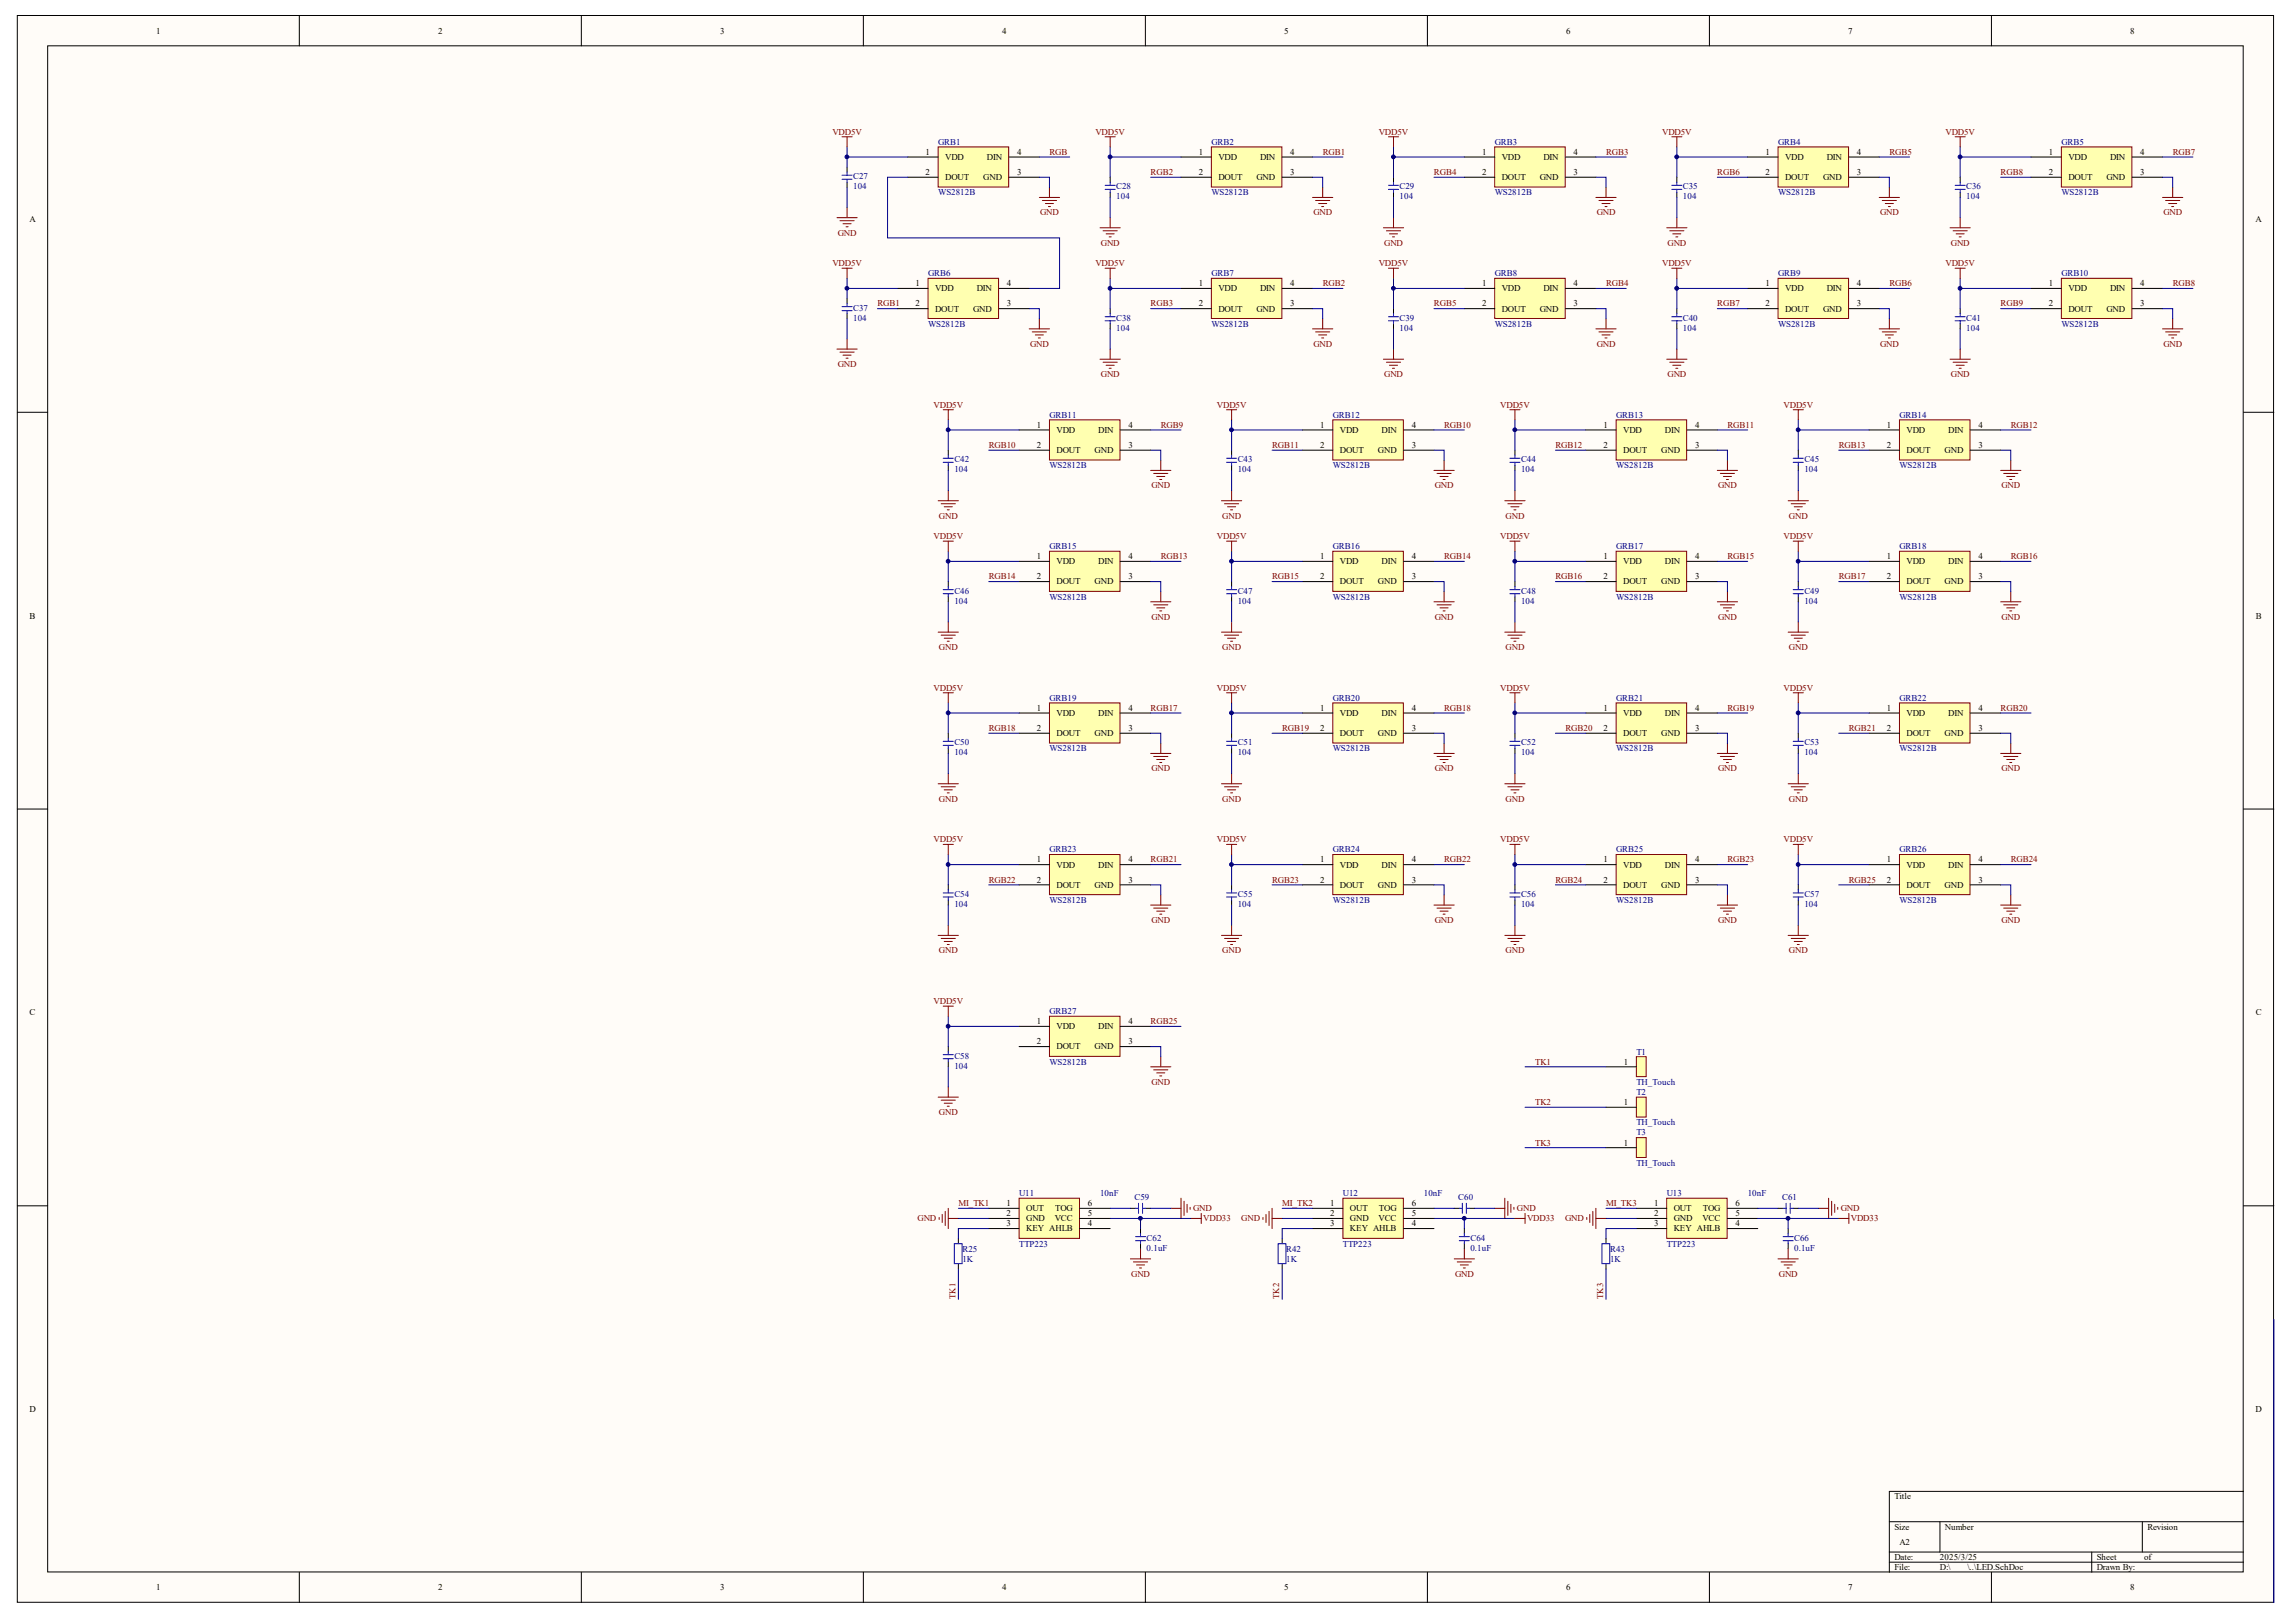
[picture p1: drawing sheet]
<svg xmlns="http://www.w3.org/2000/svg" width="297mm" height="210mm" viewBox="0 0 297 210" stroke-linecap="round" stroke-linejoin="round" font-family="sans-serif">
<defs><g id="words">
<g font-size="1.2">
<text x="20.2" y="4.3">1</text>
<text x="56.7" y="4.3">2</text>
<text x="93.2" y="4.3">3</text>
<text x="129.7" y="4.3">4</text>
<text x="166.1" y="4.3">5</text>
<text x="202.6" y="4.3">6</text>
<text x="239.1" y="4.3">7</text>
<text x="275.6" y="4.3">8</text>
<text x="119.7" y="20">1</text>
<text x="119.7" y="22.7">2</text>
<text x="122.3" y="20.7">VDD</text>
<text x="122.3" y="23.3">DOUT</text>
<text x="127.2" y="23.3">GND</text>
<text x="127.7" y="20.7">DIN</text>
<text x="131.6" y="22.7">3</text>
<text x="131.6" y="20">4</text>
<text x="155.1" y="20">1</text>
<text x="155.1" y="22.7">2</text>
<text x="157.6" y="20.7">VDD</text>
<text x="157.6" y="23.3">DOUT</text>
<text x="162.6" y="23.3">GND</text>
<text x="163" y="20.7">DIN</text>
<text x="166.9" y="22.7">3</text>
<text x="166.9" y="20">4</text>
<text x="191.7" y="20">1</text>
<text x="191.7" y="22.7">2</text>
<text x="194.3" y="20.7">VDD</text>
<text x="194.3" y="23.3">DOUT</text>
<text x="199.2" y="23.3">GND</text>
<text x="199.7" y="20.7">DIN</text>
<text x="203.6" y="22.7">3</text>
<text x="203.6" y="20">4</text>
<text x="228.4" y="20">1</text>
<text x="228.4" y="22.7">2</text>
<text x="230.9" y="20.7">VDD</text>
<text x="230.9" y="23.3">DOUT</text>
<text x="235.9" y="23.3">GND</text>
<text x="236.3" y="20.7">DIN</text>
<text x="240.2" y="22.7">3</text>
<text x="240.2" y="20">4</text>
<text x="265" y="20">1</text>
<text x="265" y="22.7">2</text>
<text x="267.6" y="20.7">VDD</text>
<text x="267.6" y="23.3">DOUT</text>
<text x="272.5" y="23.3">GND</text>
<text x="273" y="20.7">DIN</text>
<text x="276.9" y="22.7">3</text>
<text x="276.9" y="20">4</text>
<text x="3.8" y="28.7">A</text>
<text x="291.8" y="28.7">A</text>
<text x="118.4" y="37">1</text>
<text x="118.4" y="39.7">2</text>
<text x="121" y="37.7">VDD</text>
<text x="121" y="40.3">DOUT</text>
<text x="125.9" y="40.3">GND</text>
<text x="126.4" y="37.7">DIN</text>
<text x="130.3" y="39.7">3</text>
<text x="130.3" y="37">4</text>
<text x="155.1" y="37">1</text>
<text x="155.1" y="39.7">2</text>
<text x="157.6" y="37.7">VDD</text>
<text x="157.6" y="40.3">DOUT</text>
<text x="162.6" y="40.3">GND</text>
<text x="163" y="37.7">DIN</text>
<text x="166.9" y="39.7">3</text>
<text x="166.9" y="37">4</text>
<text x="191.7" y="37">1</text>
<text x="191.7" y="39.7">2</text>
<text x="194.3" y="37.7">VDD</text>
<text x="194.3" y="40.3">DOUT</text>
<text x="199.2" y="40.3">GND</text>
<text x="199.7" y="37.7">DIN</text>
<text x="203.6" y="39.7">3</text>
<text x="203.6" y="37">4</text>
<text x="228.4" y="37">1</text>
<text x="228.4" y="39.7">2</text>
<text x="230.9" y="37.7">VDD</text>
<text x="230.9" y="40.3">DOUT</text>
<text x="235.9" y="40.3">GND</text>
<text x="236.3" y="37.7">DIN</text>
<text x="240.2" y="39.7">3</text>
<text x="240.2" y="37">4</text>
<text x="265" y="37">1</text>
<text x="265" y="39.7">2</text>
<text x="267.6" y="37.7">VDD</text>
<text x="267.6" y="40.3">DOUT</text>
<text x="272.5" y="40.3">GND</text>
<text x="273" y="37.7">DIN</text>
<text x="276.9" y="39.7">3</text>
<text x="276.9" y="37">4</text>
<text x="134.1" y="55.4">1</text>
<text x="134.1" y="58">2</text>
<text x="136.7" y="56">VDD</text>
<text x="136.7" y="58.6">DOUT</text>
<text x="141.6" y="58.6">GND</text>
<text x="142.1" y="56">DIN</text>
<text x="146" y="58">3</text>
<text x="146" y="55.4">4</text>
<text x="170.8" y="55.4">1</text>
<text x="170.8" y="58">2</text>
<text x="173.3" y="56">VDD</text>
<text x="173.3" y="58.6">DOUT</text>
<text x="178.3" y="58.6">GND</text>
<text x="178.7" y="56">DIN</text>
<text x="182.6" y="58">3</text>
<text x="182.6" y="55.4">4</text>
<text x="207.4" y="55.4">1</text>
<text x="207.4" y="58">2</text>
<text x="210" y="56">VDD</text>
<text x="210" y="58.6">DOUT</text>
<text x="214.9" y="58.6">GND</text>
<text x="215.4" y="56">DIN</text>
<text x="219.3" y="58">3</text>
<text x="219.3" y="55.4">4</text>
<text x="244.1" y="55.4">1</text>
<text x="244.1" y="58">2</text>
<text x="246.7" y="56">VDD</text>
<text x="246.7" y="58.6">DOUT</text>
<text x="251.6" y="58.6">GND</text>
<text x="252" y="56">DIN</text>
<text x="255.9" y="58">3</text>
<text x="255.9" y="55.4">4</text>
<text x="134.1" y="72.4">1</text>
<text x="134.1" y="75">2</text>
<text x="136.7" y="73">VDD</text>
<text x="136.7" y="75.6">DOUT</text>
<text x="141.6" y="75.6">GND</text>
<text x="142.1" y="73">DIN</text>
<text x="146" y="75">3</text>
<text x="146" y="72.4">4</text>
<text x="170.8" y="72.4">1</text>
<text x="170.8" y="75">2</text>
<text x="173.3" y="73">VDD</text>
<text x="173.3" y="75.6">DOUT</text>
<text x="178.3" y="75.6">GND</text>
<text x="178.7" y="73">DIN</text>
<text x="182.6" y="75">3</text>
<text x="182.6" y="72.4">4</text>
<text x="207.4" y="72.4">1</text>
<text x="207.4" y="75">2</text>
<text x="210" y="73">VDD</text>
<text x="210" y="75.6">DOUT</text>
<text x="214.9" y="75.6">GND</text>
<text x="215.4" y="73">DIN</text>
<text x="219.3" y="75">3</text>
<text x="219.3" y="72.4">4</text>
<text x="244.1" y="72.4">1</text>
<text x="244.1" y="75">2</text>
<text x="246.7" y="73">VDD</text>
<text x="246.7" y="75.6">DOUT</text>
<text x="251.6" y="75.6">GND</text>
<text x="252" y="73">DIN</text>
<text x="255.9" y="75">3</text>
<text x="255.9" y="72.4">4</text>
<text x="3.8" y="80">B</text>
<text x="291.8" y="80">B</text>
<text x="134.1" y="92">1</text>
<text x="134.1" y="94.6">2</text>
<text x="136.7" y="92.6">VDD</text>
<text x="136.7" y="95.3">DOUT</text>
<text x="141.6" y="95.3">GND</text>
<text x="142.1" y="92.6">DIN</text>
<text x="146" y="94.6">3</text>
<text x="146" y="92">4</text>
<text x="170.8" y="92">1</text>
<text x="170.8" y="94.6">2</text>
<text x="173.3" y="92.6">VDD</text>
<text x="173.3" y="95.3">DOUT</text>
<text x="178.3" y="95.3">GND</text>
<text x="178.7" y="92.6">DIN</text>
<text x="182.6" y="94.6">3</text>
<text x="182.6" y="92">4</text>
<text x="207.4" y="92">1</text>
<text x="207.4" y="94.6">2</text>
<text x="210" y="92.6">VDD</text>
<text x="210" y="95.3">DOUT</text>
<text x="214.9" y="95.3">GND</text>
<text x="215.4" y="92.6">DIN</text>
<text x="219.3" y="94.6">3</text>
<text x="219.3" y="92">4</text>
<text x="244.1" y="92">1</text>
<text x="244.1" y="94.6">2</text>
<text x="246.7" y="92.6">VDD</text>
<text x="246.7" y="95.3">DOUT</text>
<text x="251.6" y="95.3">GND</text>
<text x="252" y="92.6">DIN</text>
<text x="255.9" y="94.6">3</text>
<text x="255.9" y="92">4</text>
<text x="134.1" y="111.6">1</text>
<text x="136.7" y="112.3">VDD</text>
<text x="142.1" y="112.3">DIN</text>
<text x="146" y="111.6">4</text>
<text x="170.8" y="111.6">1</text>
<text x="173.3" y="112.3">VDD</text>
<text x="178.7" y="112.3">DIN</text>
<text x="182.6" y="111.6">4</text>
<text x="207.4" y="111.6">1</text>
<text x="210" y="112.3">VDD</text>
<text x="215.4" y="112.3">DIN</text>
<text x="219.3" y="111.6">4</text>
<text x="244.1" y="111.6">1</text>
<text x="246.7" y="112.3">VDD</text>
<text x="252" y="112.3">DIN</text>
<text x="255.9" y="111.6">4</text>
<text x="134.1" y="114.2">2</text>
<text x="136.7" y="114.9">DOUT</text>
<text x="141.6" y="114.9">GND</text>
<text x="146" y="114.2">3</text>
<text x="170.8" y="114.2">2</text>
<text x="173.3" y="114.9">DOUT</text>
<text x="178.3" y="114.9">GND</text>
<text x="182.6" y="114.2">3</text>
<text x="207.4" y="114.2">2</text>
<text x="210" y="114.9">DOUT</text>
<text x="214.9" y="114.9">GND</text>
<text x="219.3" y="114.2">3</text>
<text x="244.1" y="114.2">2</text>
<text x="246.7" y="114.9">DOUT</text>
<text x="251.6" y="114.9">GND</text>
<text x="255.9" y="114.2">3</text>
<text x="3.8" y="131.4">C</text>
<text x="291.8" y="131.4">C</text>
<text x="134.1" y="132.5">1</text>
<text x="134.1" y="135.2">2</text>
<text x="136.7" y="133.2">VDD</text>
<text x="136.7" y="135.8">DOUT</text>
<text x="141.6" y="135.8">GND</text>
<text x="142.1" y="133.2">DIN</text>
<text x="146" y="135.2">3</text>
<text x="146" y="132.5">4</text>
<text x="210.1" y="137.8">1</text>
<text x="210.1" y="143">1</text>
<text x="210.1" y="148.2">1</text>
<text x="130.2" y="156.1">1</text>
<text x="130.2" y="157.4">2</text>
<text x="130.2" y="158.7">3</text>
<text x="132.8" y="156.7">OUT</text>
<text x="132.8" y="158.1">GND</text>
<text x="132.8" y="159.4">KEY AHLB</text>
<text x="136.5" y="158.1">VCC</text>
<text x="136.5" y="156.7">TOG</text>
<text x="140.7" y="156.1">6</text>
<text x="140.7" y="157.4">5</text>
<text x="140.7" y="158.7">4</text>
<text x="172.1" y="156.1">1</text>
<text x="172.1" y="157.4">2</text>
<text x="172.1" y="158.7">3</text>
<text x="174.7" y="156.7">OUT</text>
<text x="174.7" y="158.1">GND</text>
<text x="174.7" y="159.4">KEY AHLB</text>
<text x="178.4" y="158.1">VCC</text>
<text x="178.4" y="156.7">TOG</text>
<text x="182.6" y="156.1">6</text>
<text x="182.6" y="157.4">5</text>
<text x="182.6" y="158.7">4</text>
<text x="214" y="156.1">1</text>
<text x="214" y="157.4">2</text>
<text x="214" y="158.7">3</text>
<text x="216.5" y="156.7">OUT</text>
<text x="216.5" y="158.1">GND</text>
<text x="216.5" y="159.4">KEY AHLB</text>
<text x="220.2" y="158.1">VCC</text>
<text x="220.3" y="156.7">TOG</text>
<text x="224.5" y="156.1">6</text>
<text x="224.5" y="157.4">5</text>
<text x="224.5" y="158.7">4</text>
<text x="3.8" y="182.7">D</text>
<text x="291.8" y="182.7">D</text>
<text x="245.1" y="194">Title</text>
<text x="245.1" y="198">Size</text>
<text x="251.6" y="198">Number</text>
<text x="277.8" y="198">Revision</text>
<text x="245.1" y="201.9">Date:</text>
<text x="245.1" y="203.2">File:</text>
<text x="245.7" y="199.9">A2</text>
<text x="251" y="201.9">2025/3/25</text>
<text x="251" y="203.2">D:\</text>
<text x="254.5" y="203.2">\..\LED.SchDoc</text>
<text x="271.3" y="201.9">Sheet</text>
<text x="271.3" y="203.2">Drawn By:</text>
<text x="277.4" y="201.9">of</text>
<text x="20.2" y="205.8">1</text>
<text x="56.7" y="205.8">2</text>
<text x="93.2" y="205.8">3</text>
<text x="129.7" y="205.8">4</text>
<text x="166.1" y="205.8">5</text>
<text x="202.6" y="205.8">6</text>
<text x="239.1" y="205.8">7</text>
<text x="275.6" y="205.8">8</text>
</g>
<g font-size="1.2" fill="#800000">
<text x="107.7" y="17.4">VDD5V</text>
<text x="141.7" y="17.4">VDD5V</text>
<text x="178.4" y="17.4">VDD5V</text>
<text x="215" y="17.4">VDD5V</text>
<text x="251.7" y="17.4">VDD5V</text>
<text x="135.8" y="20">RGB</text>
<text x="148.9" y="22.7">RGB2</text>
<text x="171.1" y="20">RGB1</text>
<text x="185.5" y="22.7">RGB4</text>
<text x="207.8" y="20">RGB3</text>
<text x="222.2" y="22.7">RGB6</text>
<text x="244.4" y="20">RGB5</text>
<text x="258.8" y="22.7">RGB8</text>
<text x="281.1" y="20">RGB7</text>
<text x="134.6" y="27.9">GND</text>
<text x="169.9" y="27.9">GND</text>
<text x="206.6" y="27.9">GND</text>
<text x="243.2" y="27.9">GND</text>
<text x="279.9" y="27.9">GND</text>
<text x="107.7" y="34.4">VDD5V</text>
<text x="108.4" y="30.5">GND</text>
<text x="141.7" y="34.4">VDD5V</text>
<text x="142.4" y="31.8">GND</text>
<text x="178.4" y="34.4">VDD5V</text>
<text x="179.1" y="31.8">GND</text>
<text x="215" y="34.4">VDD5V</text>
<text x="215.7" y="31.8">GND</text>
<text x="251.7" y="34.4">VDD5V</text>
<text x="252.4" y="31.8">GND</text>
<text x="113.5" y="39.7">RGB1</text>
<text x="148.9" y="39.7">RGB3</text>
<text x="171.1" y="37">RGB2</text>
<text x="185.5" y="39.7">RGB5</text>
<text x="207.8" y="37">RGB4</text>
<text x="222.2" y="39.7">RGB7</text>
<text x="244.4" y="37">RGB6</text>
<text x="258.8" y="39.7">RGB9</text>
<text x="281.1" y="37">RGB8</text>
<text x="108.4" y="47.5">GND</text>
<text x="133.3" y="44.9">GND</text>
<text x="169.9" y="44.9">GND</text>
<text x="206.6" y="44.9">GND</text>
<text x="243.2" y="44.9">GND</text>
<text x="279.9" y="44.9">GND</text>
<text x="120.8" y="52.7">VDD5V</text>
<text x="142.4" y="48.8">GND</text>
<text x="157.4" y="52.7">VDD5V</text>
<text x="179.1" y="48.8">GND</text>
<text x="194.1" y="52.7">VDD5V</text>
<text x="215.7" y="48.8">GND</text>
<text x="230.7" y="52.7">VDD5V</text>
<text x="252.4" y="48.8">GND</text>
<text x="127.9" y="58">RGB10</text>
<text x="150.2" y="55.4">RGB9</text>
<text x="164.6" y="58">RGB11</text>
<text x="186.8" y="55.4">RGB10</text>
<text x="201.2" y="58">RGB12</text>
<text x="223.5" y="55.4">RGB11</text>
<text x="237.9" y="58">RGB13</text>
<text x="260.1" y="55.4">RGB12</text>
<text x="149" y="63.2">GND</text>
<text x="185.6" y="63.2">GND</text>
<text x="222.3" y="63.2">GND</text>
<text x="258.9" y="63.2">GND</text>
<text x="120.8" y="69.7">VDD5V</text>
<text x="121.5" y="67.1">GND</text>
<text x="157.4" y="69.7">VDD5V</text>
<text x="158.1" y="67.1">GND</text>
<text x="194.1" y="69.7">VDD5V</text>
<text x="194.8" y="67.1">GND</text>
<text x="230.7" y="69.7">VDD5V</text>
<text x="231.4" y="67.1">GND</text>
<text x="127.9" y="75">RGB14</text>
<text x="150.2" y="72.4">RGB13</text>
<text x="164.6" y="75">RGB15</text>
<text x="186.8" y="72.4">RGB14</text>
<text x="201.2" y="75">RGB16</text>
<text x="223.5" y="72.4">RGB15</text>
<text x="237.9" y="75">RGB17</text>
<text x="260.1" y="72.4">RGB16</text>
<text x="149" y="80.2">GND</text>
<text x="185.6" y="80.2">GND</text>
<text x="222.3" y="80.2">GND</text>
<text x="258.9" y="80.2">GND</text>
<text x="120.8" y="89.4">VDD5V</text>
<text x="121.5" y="84.1">GND</text>
<text x="157.4" y="89.4">VDD5V</text>
<text x="158.1" y="84.1">GND</text>
<text x="194.1" y="89.4">VDD5V</text>
<text x="194.8" y="84.1">GND</text>
<text x="230.7" y="89.4">VDD5V</text>
<text x="231.4" y="84.1">GND</text>
<text x="127.9" y="94.6">RGB18</text>
<text x="148.9" y="92">RGB17</text>
<text x="165.9" y="94.6">RGB19</text>
<text x="186.8" y="92">RGB18</text>
<text x="202.5" y="94.6">RGB20</text>
<text x="223.5" y="92">RGB19</text>
<text x="239.2" y="94.6">RGB21</text>
<text x="258.8" y="92">RGB20</text>
<text x="149" y="99.8">GND</text>
<text x="185.6" y="99.8">GND</text>
<text x="222.3" y="99.8">GND</text>
<text x="258.9" y="99.8">GND</text>
<text x="121.5" y="103.8">GND</text>
<text x="158.1" y="103.8">GND</text>
<text x="194.8" y="103.8">GND</text>
<text x="231.4" y="103.8">GND</text>
<text x="120.8" y="109">VDD5V</text>
<text x="148.9" y="111.6">RGB21</text>
<text x="157.4" y="109">VDD5V</text>
<text x="186.8" y="111.6">RGB22</text>
<text x="194.1" y="109">VDD5V</text>
<text x="223.5" y="111.6">RGB23</text>
<text x="230.7" y="109">VDD5V</text>
<text x="260.1" y="111.6">RGB24</text>
<text x="127.9" y="114.2">RGB22</text>
<text x="149" y="119.5">GND</text>
<text x="164.6" y="114.2">RGB23</text>
<text x="185.6" y="119.5">GND</text>
<text x="201.2" y="114.2">RGB24</text>
<text x="222.3" y="119.5">GND</text>
<text x="239.2" y="114.2">RGB25</text>
<text x="258.9" y="119.5">GND</text>
<text x="121.5" y="123.4">GND</text>
<text x="158.1" y="123.4">GND</text>
<text x="194.8" y="123.4">GND</text>
<text x="231.4" y="123.4">GND</text>
<text x="120.8" y="129.9">VDD5V</text>
<text x="148.9" y="132.5">RGB25</text>
<text x="198.6" y="137.8">TK1</text>
<text x="149" y="140.4">GND</text>
<text x="198.6" y="143">TK2</text>
<text x="121.5" y="144.3">GND</text>
<text x="198.6" y="148.2">TK3</text>
<text x="118.7" y="158.1">GND</text>
<text x="124" y="156.1">MI_TK1</text>
<text x="154.4" y="156.7">GND</text>
<text x="155.7" y="158.1">VDD33</text>
<text x="160.6" y="158.1">GND</text>
<text x="165.9" y="156.1">MI_TK2</text>
<text x="196.3" y="156.7">GND</text>
<text x="197.6" y="158.1">VDD33</text>
<text x="202.5" y="158.1">GND</text>
<text x="207.8" y="156.1">MI_TK3</text>
<text x="238.1" y="156.7">GND</text>
<text x="239.5" y="158.1">VDD33</text>
<text x="146.3" y="165.2">GND</text>
<text x="188.2" y="165.2">GND</text>
<text x="230.1" y="165.2">GND</text>
</g>
<g font-size="1.2" fill="#000080">
<text x="110.4" y="23.2">C27</text>
<text x="121.4" y="18.7">GRB1</text>
<text x="156.7" y="18.7">GRB2</text>
<text x="193.4" y="18.7">GRB3</text>
<text x="230" y="18.7">GRB4</text>
<text x="266.7" y="18.7">GRB5</text>
<text x="110.4" y="24.5">104</text>
<text x="121.4" y="25.3">WS2812B</text>
<text x="144.4" y="24.5">C28</text>
<text x="144.4" y="25.8">104</text>
<text x="156.7" y="25.3">WS2812B</text>
<text x="181.1" y="24.5">C29</text>
<text x="181.1" y="25.8">104</text>
<text x="193.4" y="25.3">WS2812B</text>
<text x="217.7" y="24.5">C35</text>
<text x="217.7" y="25.8">104</text>
<text x="230" y="25.3">WS2812B</text>
<text x="254.4" y="24.5">C36</text>
<text x="254.4" y="25.8">104</text>
<text x="266.7" y="25.3">WS2812B</text>
<text x="120.1" y="35.7">GRB6</text>
<text x="156.7" y="35.7">GRB7</text>
<text x="193.4" y="35.7">GRB8</text>
<text x="230" y="35.7">GRB9</text>
<text x="266.7" y="35.7">GRB10</text>
<text x="110.4" y="40.2">C37</text>
<text x="110.4" y="41.5">104</text>
<text x="144.4" y="41.5">C38</text>
<text x="181.1" y="41.5">C39</text>
<text x="217.7" y="41.5">C40</text>
<text x="254.4" y="41.5">C41</text>
<text x="120.1" y="42.3">WS2812B</text>
<text x="144.4" y="42.8">104</text>
<text x="156.7" y="42.3">WS2812B</text>
<text x="181.1" y="42.8">104</text>
<text x="193.4" y="42.3">WS2812B</text>
<text x="217.7" y="42.8">104</text>
<text x="230" y="42.3">WS2812B</text>
<text x="254.4" y="42.8">104</text>
<text x="266.7" y="42.3">WS2812B</text>
<text x="123.5" y="59.8">C42</text>
<text x="135.8" y="54.1">GRB11</text>
<text x="160.1" y="59.8">C43</text>
<text x="172.4" y="54.1">GRB12</text>
<text x="196.8" y="59.8">C44</text>
<text x="209.1" y="54.1">GRB13</text>
<text x="233.4" y="59.8">C45</text>
<text x="245.7" y="54.1">GRB14</text>
<text x="123.5" y="61.1">104</text>
<text x="135.8" y="60.6">WS2812B</text>
<text x="160.1" y="61.1">104</text>
<text x="172.4" y="60.6">WS2812B</text>
<text x="196.8" y="61.1">104</text>
<text x="209.1" y="60.6">WS2812B</text>
<text x="233.4" y="61.1">104</text>
<text x="245.7" y="60.6">WS2812B</text>
<text x="135.8" y="71.1">GRB15</text>
<text x="172.4" y="71.1">GRB16</text>
<text x="209.1" y="71.1">GRB17</text>
<text x="245.7" y="71.1">GRB18</text>
<text x="123.5" y="76.8">C46</text>
<text x="135.8" y="77.6">WS2812B</text>
<text x="160.1" y="76.8">C47</text>
<text x="172.4" y="77.6">WS2812B</text>
<text x="196.8" y="76.8">C48</text>
<text x="209.1" y="77.6">WS2812B</text>
<text x="233.4" y="76.8">C49</text>
<text x="245.7" y="77.6">WS2812B</text>
<text x="123.5" y="78.1">104</text>
<text x="160.1" y="78.1">104</text>
<text x="196.8" y="78.1">104</text>
<text x="233.4" y="78.1">104</text>
<text x="135.8" y="90.7">GRB19</text>
<text x="172.4" y="90.7">GRB20</text>
<text x="209.1" y="90.7">GRB21</text>
<text x="245.7" y="90.7">GRB22</text>
<text x="123.5" y="96.4">C50</text>
<text x="123.5" y="97.7">104</text>
<text x="135.8" y="97.2">WS2812B</text>
<text x="160.1" y="96.4">C51</text>
<text x="160.1" y="97.7">104</text>
<text x="172.4" y="97.2">WS2812B</text>
<text x="196.8" y="96.4">C52</text>
<text x="196.8" y="97.7">104</text>
<text x="209.1" y="97.2">WS2812B</text>
<text x="233.4" y="96.4">C53</text>
<text x="233.4" y="97.7">104</text>
<text x="245.7" y="97.2">WS2812B</text>
<text x="135.8" y="110.3">GRB23</text>
<text x="172.4" y="110.3">GRB24</text>
<text x="209.1" y="110.3">GRB25</text>
<text x="245.7" y="110.3">GRB26</text>
<text x="123.5" y="116.1">C54</text>
<text x="123.5" y="117.4">104</text>
<text x="135.8" y="116.8">WS2812B</text>
<text x="160.1" y="116.1">C55</text>
<text x="160.1" y="117.4">104</text>
<text x="172.4" y="116.8">WS2812B</text>
<text x="196.8" y="116.1">C56</text>
<text x="196.8" y="117.4">104</text>
<text x="209.1" y="116.8">WS2812B</text>
<text x="233.4" y="116.1">C57</text>
<text x="233.4" y="117.4">104</text>
<text x="245.7" y="116.8">WS2812B</text>
<text x="135.8" y="131.2">GRB27</text>
<text x="123.5" y="137">C58</text>
<text x="135.8" y="137.8">WS2812B</text>
<text x="211.7" y="136.5">T1</text>
<text x="123.5" y="138.3">104</text>
<text x="211.7" y="140.4">TH_Touch</text>
<text x="211.7" y="141.7">T2</text>
<text x="211.7" y="145.6">TH_Touch</text>
<text x="211.7" y="146.9">T3</text>
<text x="131.8" y="154.8">U11</text>
<text x="142.3" y="154.8">10nF</text>
<text x="146.8" y="155.3">C59</text>
<text x="173.7" y="154.8">U12</text>
<text x="184.2" y="154.8">10nF</text>
<text x="188.7" y="155.3">C60</text>
<text x="211.7" y="150.9">TH_Touch</text>
<text x="215.6" y="154.8">U13</text>
<text x="226.1" y="154.8">10nF</text>
<text x="230.6" y="155.3">C61</text>
<text x="124.5" y="162">R25</text>
<text x="131.8" y="161.3">TTP223</text>
<text x="148.3" y="160.5">C62</text>
<text x="148.3" y="161.8">0.1uF</text>
<text x="166.4" y="162">R42</text>
<text x="173.7" y="161.3">TTP223</text>
<text x="190.2" y="160.5">C64</text>
<text x="190.2" y="161.8">0.1uF</text>
<text x="208.3" y="162">R43</text>
<text x="215.6" y="161.3">TTP223</text>
<text x="232.1" y="160.5">C66</text>
<text x="232.1" y="161.8">0.1uF</text>
<text x="124.5" y="163.3">1K</text>
<text x="166.4" y="163.3">1K</text>
<text x="208.3" y="163.3">1K</text>
</g>
<g font-size="1.1" fill="#800000">
<text x="123.6" y="168.1" transform="rotate(-90 123.6 168.1)">TK1</text>
<text x="165.5" y="168.1" transform="rotate(-90 165.5 168.1)">TK2</text>
<text x="207.4" y="168.1" transform="rotate(-90 207.4 168.1)">TK3</text>
</g>
</g></defs>
<g fill="#fffcf8" stroke="#000" stroke-width=".13">
<path d="M2.2 2h291.9v205.4h-291.9z"/>
<path d="M6.2 5.9h284v197.5h-284z"/>
</g>
<g fill="none" stroke="#000" stroke-width=".13">
<path d="M38.7 2v3.9M75.2 2v3.9M111.7 2v3.9M148.2 2v3.9M184.7 2v3.9M221.2 2v3.9M257.6 2v3.9M2.2 53.4h4M290.2 53.4h4M2.2 104.7h4M290.2 104.7h4M2.2 156h4"/>
<path d="M290.2 156h4M244.4 196.9h45.8M251 196.9v3.9M277.2 196.9v3.9M290.2 193h-45.8v10.5M38.7 203.5v3.9M75.2 203.5v3.9M111.7 203.5v3.9M148.2 203.5v3.9M184.7 203.5v3.9M221.2 203.5v3.9M244.4 200.8h45.8"/>
<path d="M244.4 202.2h45.8M257.6 203.5v3.9M270.6 200.8v2.7"/>
</g>
<path d="M121.4 19h9.1v5.2h-9.1z" fill="#ffffb0" stroke="#800000" stroke-width=".13"/>
<path d="M109.6 21.6v.7M109.6 23.6v.6M117.4 20.3h4M117.4 22.9h4M130.5 20.3h4M130.5 22.9h4" fill="none" stroke="#000" stroke-width=".13"/>
<path d="M108.9 22.7h1.3M108.9 23.2h1.3M109.6 22.3v.4M109.6 23.2v.4" fill="none" stroke="#00f" stroke-width=".13"/>
<path d="M108.3 28.2h2.6M108.7 28.6h1.8M109.1 29h1M109.5 29.3h.2M109.6 26.9v1.3" fill="none" stroke="#800000" stroke-width=".13"/>
<path d="M120.1 36h9.1v5.2h-9.1z" fill="#ffffb0" stroke="#800000" stroke-width=".13"/>
<path d="M116.1 37.3h4M116.1 39.9h4M129.2 37.3h4M129.2 39.9h4" fill="none" stroke="#000" stroke-width=".13"/>
<path d="M156.7 19h9.1v5.2h-9.1z" fill="#ffffb0" stroke="#800000" stroke-width=".13"/>
<path d="M109.6 38.6v.7M143.6 22.9v.7M143.6 24.9v.7M152.8 20.3h3.9M152.8 22.9h3.9M165.9 20.3h3.9M165.9 22.9h3.9M109.6 40.6v.7" fill="none" stroke="#000" stroke-width=".13"/>
<path d="M108.9 39.7h1.3M109.6 39.3v.4M143 24h1.3M143 24.5h1.3M143.6 23.6v.4M143.6 24.5v.4M108.9 40.2h1.3M109.6 40.2v.4" fill="none" stroke="#00f" stroke-width=".13"/>
<path d="M142.3 29.5h2.6M142.7 29.9h1.8M143.1 30.3h1M143.5 30.7h.3M143.6 28.2v1.3M108.3 45.2h2.6M108.7 45.6h1.8M109.1 46h1M109.5 46.4h.2M109.6 43.9v1.3" fill="none" stroke="#800000" stroke-width=".13"/>
<path d="M156.7 36h9.1v5.2h-9.1z" fill="#ffffb0" stroke="#800000" stroke-width=".13"/>
<path d="M143.6 39.9v.7M152.8 37.3h3.9M152.8 39.9h3.9M165.9 37.3h3.9M165.9 39.9h3.9M143.6 41.9v.7" fill="none" stroke="#000" stroke-width=".13"/>
<path d="M143 41h1.3M143 41.5h1.3M143.6 40.6v.4M143.6 41.5v.4" fill="none" stroke="#00f" stroke-width=".13"/>
<g fill="none" stroke="#800000" stroke-width=".13">
<path d="M134.5 25.6h2.6M134.9 25.9h1.8M135.2 26.3h1.1M135.6 26.7h.3M135.8 24.2v1.4M169.8 25.6h2.6M170.2 25.9h1.8M170.6 26.3h1M171 26.7h.2M171.1 24.2v1.4M133.2 42.6h2.6M133.5 43h1.9"/>
<path d="M133.9 43.3h1.1M134.3 43.7h.3M134.5 41.3v1.3M142.3 46.5h2.6M142.7 46.9h1.8M143.1 47.3h1M143.5 47.7h.3M143.6 45.2v1.3M169.8 42.6h2.6M170.2 43h1.8M170.6 43.3h1M171 43.7h.2"/>
<path d="M171.1 41.3v1.3"/>
</g>
<path d="M193.4 19h9.1v5.2h-9.1z" fill="#ffffb0" stroke="#800000" stroke-width=".13"/>
<path d="M180.3 22.9v.7M180.3 24.9v.7M189.4 20.3h4M189.4 22.9h4M202.5 20.3h4M202.5 22.9h4" fill="none" stroke="#000" stroke-width=".13"/>
<path d="M179.6 24h1.3M179.6 24.5h1.3M180.3 23.6v.4M180.3 24.5v.4" fill="none" stroke="#00f" stroke-width=".13"/>
<path d="M179 29.5h2.6M179.4 29.9h1.8M179.8 30.3h1M180.1 30.7h.3M180.3 28.2v1.3" fill="none" stroke="#800000" stroke-width=".13"/>
<path d="M193.4 36h9.1v5.2h-9.1z" fill="#ffffb0" stroke="#800000" stroke-width=".13"/>
<path d="M180.3 39.9v.7M189.4 37.3h4M189.4 39.9h4M202.5 37.3h4M202.5 39.9h4M180.3 41.9v.7" fill="none" stroke="#000" stroke-width=".13"/>
<path d="M179.6 41h1.3M179.6 41.5h1.3M180.3 40.6v.4M180.3 41.5v.4" fill="none" stroke="#00f" stroke-width=".13"/>
<g fill="none" stroke="#800000" stroke-width=".13">
<path d="M206.5 25.6h2.6M206.9 25.9h1.8M207.2 26.3h1.1M207.6 26.7h.3M207.8 24.2v1.4M179 46.5h2.6M179.4 46.9h1.8M179.8 47.3h1M180.1 47.7h.3M180.3 45.2v1.3M206.5 42.6h2.6M206.9 43h1.8"/>
<path d="M207.2 43.3h1.1M207.6 43.7h.3M207.8 41.3v1.3"/>
</g>
<path d="M230 19h9.2v5.2h-9.2z" fill="#ffffb0" stroke="#800000" stroke-width=".13"/>
<path d="M216.9 22.9v.7M216.9 24.9v.7M226.1 20.3h3.9M226.1 22.9h3.9M239.2 20.3h3.9M239.2 22.9h3.9" fill="none" stroke="#000" stroke-width=".13"/>
<path d="M216.3 24h1.3M216.3 24.5h1.3M216.9 23.6v.4M216.9 24.5v.4" fill="none" stroke="#00f" stroke-width=".13"/>
<path d="M215.6 29.5h2.6M216 29.9h1.9M216.4 30.3h1.1M216.8 30.7h.3M216.9 28.2v1.3" fill="none" stroke="#800000" stroke-width=".13"/>
<path d="M230 36h9.2v5.2h-9.2z" fill="#ffffb0" stroke="#800000" stroke-width=".13"/>
<path d="M216.9 39.9v.7M226.1 37.3h3.9M226.1 39.9h3.9M239.2 37.3h3.9M239.2 39.9h3.9M216.9 41.9v.7" fill="none" stroke="#000" stroke-width=".13"/>
<path d="M216.3 41h1.3M216.3 41.5h1.3M216.9 40.6v.4M216.9 41.5v.4" fill="none" stroke="#00f" stroke-width=".13"/>
<g fill="none" stroke="#800000" stroke-width=".13">
<path d="M243.1 25.6h2.6M243.5 25.9h1.8M243.9 26.3h1.1M244.3 26.7h.3M244.4 24.2v1.4M215.6 46.5h2.6M216 46.9h1.9M216.4 47.3h1.1M216.8 47.7h.3M216.9 45.2v1.3M243.1 42.6h2.6M243.5 43h1.8"/>
<path d="M243.9 43.3h1.1M244.3 43.7h.3M244.4 41.3v1.3"/>
</g>
<path d="M266.7 19h9.1v5.2h-9.1z" fill="#ffffb0" stroke="#800000" stroke-width=".13"/>
<path d="M253.6 22.9v.7M253.6 24.9v.7M262.8 20.3h3.9M262.8 22.9h3.9M275.8 20.3h4M275.8 22.9h4" fill="none" stroke="#000" stroke-width=".13"/>
<path d="M252.9 24h1.3M252.9 24.5h1.3M253.6 23.6v.4M253.6 24.5v.4" fill="none" stroke="#00f" stroke-width=".13"/>
<path d="M252.3 29.5h2.6M252.7 29.9h1.8M253.1 30.3h1M253.5 30.7h.2M253.6 28.2v1.3" fill="none" stroke="#800000" stroke-width=".13"/>
<path d="M266.7 36h9.1v5.2h-9.1z" fill="#ffffb0" stroke="#800000" stroke-width=".13"/>
<path d="M253.6 39.9v.7M262.8 37.3h3.9M262.8 39.9h3.9M275.8 37.3h4M275.8 39.9h4M253.6 41.9v.7" fill="none" stroke="#000" stroke-width=".13"/>
<path d="M252.9 41h1.3M252.9 41.5h1.3M253.6 40.6v.4M253.6 41.5v.4" fill="none" stroke="#00f" stroke-width=".13"/>
<g fill="none" stroke="#800000" stroke-width=".13">
<path d="M279.8 25.6h2.6M280.2 25.9h1.8M280.6 26.3h1M281 26.7h.2M281.1 24.2v1.4M252.3 46.5h2.6M252.7 46.9h1.8M253.1 47.3h1M253.5 47.7h.2M253.6 45.2v1.3M279.8 42.6h2.6M280.2 43h1.8"/>
<path d="M280.6 43.3h1M281 43.7h.2M281.1 41.3v1.3"/>
</g>
<path d="M135.8 54.3h9.1v5.2h-9.1z" fill="#ffffb0" stroke="#800000" stroke-width=".13"/>
<path d="M122.7 58.3v.6M131.8 55.6h4M131.8 58.3h4M144.9 55.6h4M144.9 58.3h4M122.7 60.2v.7" fill="none" stroke="#000" stroke-width=".13"/>
<path d="M122 59.3h1.3M122 59.8h1.3M122.7 58.9v.4M122.7 59.8v.4" fill="none" stroke="#00f" stroke-width=".13"/>
<path d="M121.4 64.8h2.6M121.8 65.2h1.8M122.2 65.6h1M122.5 66h.3M122.7 63.5v1.3" fill="none" stroke="#800000" stroke-width=".13"/>
<path d="M135.8 71.3h9.1v5.2h-9.1z" fill="#ffffb0" stroke="#800000" stroke-width=".13"/>
<path d="M122.7 75.3v.6M122.7 77.2v.7M131.8 72.6h4M131.8 75.3h4M144.9 72.6h4M144.9 75.3h4" fill="none" stroke="#000" stroke-width=".13"/>
<path d="M122 76.3h1.3M122 76.8h1.3M122.7 75.9v.4M122.7 76.8v.4" fill="none" stroke="#00f" stroke-width=".13"/>
<g fill="none" stroke="#800000" stroke-width=".13">
<path d="M150.2 59.6v1.3M148.9 60.9h2.6M148.9 77.9h2.6M149.3 61.3h1.8M149.3 78.3h1.8M149.6 61.7h1.1M149.6 78.7h1.1M150 62.1h.3M150 79.1h.3M150.2 76.6v1.3M121.4 81.8h2.6M121.8 82.2h1.8"/>
<path d="M122.2 82.6h1M122.5 83h.3M122.7 80.5v1.3"/>
</g>
<path d="M172.4 54.3h9.2v5.2h-9.2z" fill="#ffffb0" stroke="#800000" stroke-width=".13"/>
<path d="M159.3 58.3v.6M168.5 55.6h3.9M168.5 58.3h3.9M181.6 55.6h3.9M181.6 58.3h3.9M159.3 60.2v.7" fill="none" stroke="#000" stroke-width=".13"/>
<path d="M158.7 59.3h1.3M158.7 59.8h1.3M159.3 58.9v.4M159.3 59.8v.4" fill="none" stroke="#00f" stroke-width=".13"/>
<path d="M158 64.8h2.6M158.4 65.2h1.9M158.8 65.6h1.1M159.2 66h.3M159.3 63.5v1.3" fill="none" stroke="#800000" stroke-width=".13"/>
<path d="M172.4 71.3h9.2v5.2h-9.2z" fill="#ffffb0" stroke="#800000" stroke-width=".13"/>
<path d="M159.3 75.3v.6M159.3 77.2v.7M168.5 72.6h3.9M168.5 75.3h3.9M181.6 72.6h3.9M181.6 75.3h3.9" fill="none" stroke="#000" stroke-width=".13"/>
<path d="M158.7 76.3h1.3M158.7 76.8h1.3M159.3 75.9v.4M159.3 76.8v.4" fill="none" stroke="#00f" stroke-width=".13"/>
<g fill="none" stroke="#800000" stroke-width=".13">
<path d="M186.8 59.6v1.3M185.5 60.9h2.6M185.5 77.9h2.6M185.9 61.3h1.8M185.9 78.3h1.8M186.3 61.7h1.1M186.3 78.7h1.1M186.7 62.1h.3M186.7 79.1h.3M186.8 76.6v1.3M158 81.8h2.6M158.4 82.2h1.9"/>
<path d="M158.8 82.6h1.1M159.2 83h.3M159.3 80.5v1.3"/>
</g>
<path d="M209.1 54.3h9.1v5.2h-9.1z" fill="#ffffb0" stroke="#800000" stroke-width=".13"/>
<path d="M196 58.3v.6M205.2 55.6h3.9M205.2 58.3h3.9M218.2 55.6h4M218.2 58.3h4M196 60.2v.7" fill="none" stroke="#000" stroke-width=".13"/>
<path d="M195.3 59.3h1.3M195.3 59.8h1.3M196 58.9v.4M196 59.8v.4" fill="none" stroke="#00f" stroke-width=".13"/>
<path d="M194.7 64.8h2.6M195.1 65.2h1.8M195.5 65.6h1M195.9 66h.2M196 63.5v1.3" fill="none" stroke="#800000" stroke-width=".13"/>
<path d="M209.1 71.3h9.1v5.2h-9.1z" fill="#ffffb0" stroke="#800000" stroke-width=".13"/>
<path d="M196 75.3v.6M196 77.2v.7M205.2 72.6h3.9M205.2 75.3h3.9M218.2 72.6h4M218.2 75.3h4" fill="none" stroke="#000" stroke-width=".13"/>
<path d="M195.3 76.3h1.3M195.3 76.8h1.3M196 75.9v.4M196 76.8v.4" fill="none" stroke="#00f" stroke-width=".13"/>
<g fill="none" stroke="#800000" stroke-width=".13">
<path d="M223.5 59.6v1.3M222.2 60.9h2.6M222.2 77.9h2.6M222.6 61.3h1.8M222.6 78.3h1.8M223 61.7h1M223 78.7h1M223.4 62.1h.2M223.4 79.1h.2M223.5 76.6v1.3M194.7 81.8h2.6M195.1 82.2h1.8"/>
<path d="M195.5 82.6h1M195.9 83h.2M196 80.5v1.3"/>
</g>
<path d="M245.7 54.3h9.2v5.2h-9.2z" fill="#ffffb0" stroke="#800000" stroke-width=".13"/>
<path d="M232.6 58.3v.6M241.8 55.6h3.9M241.8 58.3h3.9M254.9 55.6h3.9M254.9 58.3h3.9M232.6 60.2v.7" fill="none" stroke="#000" stroke-width=".13"/>
<path d="M232 59.3h1.3M232 59.8h1.3M232.6 58.9v.4M232.6 59.8v.4" fill="none" stroke="#00f" stroke-width=".13"/>
<path d="M231.3 64.8h2.7M231.7 65.2h1.9M232.1 65.6h1.1M232.5 66h.3M232.6 63.5v1.3" fill="none" stroke="#800000" stroke-width=".13"/>
<path d="M245.7 71.3h9.2v5.2h-9.2z" fill="#ffffb0" stroke="#800000" stroke-width=".13"/>
<path d="M232.6 75.3v.6M232.6 77.2v.7M241.8 72.6h3.9M241.8 75.3h3.9M254.9 72.6h3.9M254.9 75.3h3.9" fill="none" stroke="#000" stroke-width=".13"/>
<path d="M232 76.3h1.3M232 76.8h1.3M232.6 75.9v.4M232.6 76.8v.4" fill="none" stroke="#00f" stroke-width=".13"/>
<g fill="none" stroke="#800000" stroke-width=".13">
<path d="M108.9 17.7h1.3M109.6 17.7v1.3M143 17.7h1.3M143.6 17.7v1.3M179.6 17.7h1.3M180.3 17.7v1.3M216.3 17.7h1.3M216.9 17.7v1.3M252.9 17.7h1.3M253.6 17.7v1.3M108.9 34.7h1.3M109.6 34.7v1.3"/>
<path d="M143 34.7h1.3M143.6 34.7v1.3M179.6 34.7h1.3M180.3 34.7v1.3M216.3 34.7h1.3M216.9 34.7v1.3M252.9 34.7h1.3M253.6 34.7v1.3M122 53h1.3M122.7 53v1.3M158.7 53h1.3M159.3 53v1.3"/>
<path d="M195.3 53h1.3M196 53v1.3M232 53h1.3M232.6 53v1.3M260.1 59.6v1.3M122 70h1.3M122.7 70v1.3M158.7 70h1.3M159.3 70v1.3M195.3 70h1.3M196 70v1.3M232 70h1.3"/>
<path d="M232.6 70v1.3M258.8 60.9h2.6M258.8 77.9h2.6M259.2 61.3h1.9M259.2 78.3h1.9M259.6 61.7h1.1M259.6 78.7h1.1M260 62.1h.3M260 79.1h.3M260.1 76.6v1.3M231.3 81.8h2.7M231.7 82.2h1.9"/>
<path d="M232.1 82.6h1.1M232.5 83h.3M232.6 80.5v1.3"/>
</g>
<g fill="none" stroke="#000080" stroke-width=".13">
<path d="M109.6 19v1.3M143.6 19v1.3M180.3 19v1.3M216.9 19v1.3M253.6 19v1.3M109.6 24.2v2.7M109.6 36v1.3M113.5 39.9h2.6M116.1 37.3h-6.5v1.3M117.4 22.9h-2.6v7.9h22.3v6.5h-3.9M117.4 20.3h-7.8v1.3M133.2 39.9h1.3v1.4"/>
<path d="M134.5 22.9h1.3v1.3M134.5 20.3h3.9M143.6 25.6v2.6M143.6 36v1.3M148.9 39.9h3.9M148.9 22.9h3.9M152.8 20.3h-9.2v2.6M152.8 37.3h-9.2v2.6M169.8 39.9h1.3v1.4M169.8 22.9h1.3v1.3M169.8 20.3h3.9M169.8 37.3h3.9"/>
<path d="M180.3 25.6v2.6M180.3 36v1.3M185.5 39.9h3.9M185.5 22.9h3.9M189.4 20.3h-9.1v2.6M189.4 37.3h-9.1v2.6M206.5 39.9h1.3v1.4M206.5 22.9h1.3v1.3M206.5 20.3h3.9M206.5 37.3h3.9M216.9 25.6v2.6M216.9 36v1.3"/>
<path d="M222.2 39.9h3.9M222.2 22.9h3.9M226.1 20.3h-9.2v2.6M226.1 37.3h-9.2v2.6M243.1 39.9h1.3v1.4M243.1 22.9h1.3v1.3M243.1 20.3h3.9M243.1 37.3h3.9M253.6 25.6v2.6M253.6 36v1.3M258.8 39.9h4M258.8 22.9h4"/>
<path d="M262.8 20.3h-9.2v2.6M262.8 37.3h-9.2v2.6M279.8 39.9h1.3v1.4M279.8 22.9h1.3v1.3M279.8 20.3h3.9M279.8 37.3h3.9M109.6 41.3v2.6M122.7 54.3v1.3M127.9 58.3h3.9M131.8 55.6h-9.1v2.7M143.6 42.6v2.6M148.9 58.3h1.3v1.3"/>
<path d="M148.9 55.6h3.9M159.3 54.3v1.3M164.6 58.3h3.9M168.5 55.6h-9.2v2.7M180.3 42.6v2.6M185.5 58.3h1.3v1.3M185.5 55.6h3.9M196 54.3v1.3M201.2 58.3h4M205.2 55.6h-9.2v2.7M216.9 42.6v2.6M222.2 58.3h1.3v1.3"/>
<path d="M222.2 55.6h3.9M232.6 54.3v1.3M237.9 58.3h3.9M241.8 55.6h-9.2v2.7M253.6 42.6v2.6M258.8 58.3h1.3v1.3M258.8 55.6h4M122.7 60.9v2.6M122.7 71.3v1.3M122.7 77.9v2.6M127.9 75.3h3.9M131.8 72.6h-9.1v2.7"/>
<path d="M148.9 75.3h1.3v1.3M148.9 72.6h3.9M159.3 60.9v2.6M159.3 71.3v1.3M159.3 77.9v2.6M164.6 75.3h3.9M168.5 72.6h-9.2v2.7M185.5 75.3h1.3v1.3M185.5 72.6h3.9M196 60.9v2.6M196 71.3v1.3M196 77.9v2.6"/>
<path d="M201.2 75.3h4M205.2 72.6h-9.2v2.7M222.2 75.3h1.3v1.3M222.2 72.6h3.9M232.6 60.9v2.6M232.6 71.3v1.3M232.6 77.9v2.6M241.8 72.6h-9.2v2.7M258.8 75.3h1.3v1.3M258.8 72.6h4M294.2 170.8v36.6"/>
</g>
<path d="M135.8 91h9.1v5.2h-9.1z" fill="#ffffb0" stroke="#800000" stroke-width=".13"/>
<path d="M122.7 94.9v.6M122.7 96.8v.7M131.8 92.3h4M131.8 94.9h4M144.9 92.3h4M144.9 94.9h4" fill="none" stroke="#000" stroke-width=".13"/>
<path d="M122 95.9h1.3M122 96.5h1.3M122.7 95.5v.4M122.7 96.5v.3" fill="none" stroke="#00f" stroke-width=".13"/>
<path d="M148.9 97.5h2.6M149.3 97.9h1.8M149.6 98.3h1.1M150 98.7h.3M150.2 96.2v1.3M121.4 101.4h2.6M121.8 101.8h1.8M122.2 102.2h1M122.5 102.6h.3M122.7 100.1v1.3" fill="none" stroke="#800000" stroke-width=".13"/>
<path d="M172.4 91h9.2v5.2h-9.2z" fill="#ffffb0" stroke="#800000" stroke-width=".13"/>
<path d="M159.3 94.9v.6M159.3 96.8v.7M168.5 92.3h3.9M168.5 94.9h3.9M181.6 92.3h3.9M181.6 94.9h3.9" fill="none" stroke="#000" stroke-width=".13"/>
<path d="M158.7 95.9h1.3M158.7 96.5h1.3M159.3 95.5v.4M159.3 96.5v.3" fill="none" stroke="#00f" stroke-width=".13"/>
<path d="M185.5 97.5h2.6M185.9 97.9h1.8M186.3 98.3h1.1M186.7 98.7h.3M186.8 96.2v1.3M158 101.4h2.6M158.4 101.8h1.9M158.8 102.2h1.1M159.2 102.6h.3M159.3 100.1v1.3" fill="none" stroke="#800000" stroke-width=".13"/>
<path d="M209.1 91h9.1v5.2h-9.1z" fill="#ffffb0" stroke="#800000" stroke-width=".13"/>
<path d="M196 94.9v.6M196 96.8v.7M205.2 92.3h3.9M205.2 94.9h3.9M218.2 92.3h4M218.2 94.9h4" fill="none" stroke="#000" stroke-width=".13"/>
<path d="M195.3 95.9h1.3M195.3 96.5h1.3M196 95.5v.4M196 96.5v.3" fill="none" stroke="#00f" stroke-width=".13"/>
<path d="M222.2 97.5h2.6M222.6 97.9h1.8M223 98.3h1M223.4 98.7h.2M223.5 96.2v1.3M194.7 101.4h2.6M195.1 101.8h1.8M195.5 102.2h1M195.9 102.6h.2M196 100.1v1.3" fill="none" stroke="#800000" stroke-width=".13"/>
<path d="M245.7 91h9.2v5.2h-9.2z" fill="#ffffb0" stroke="#800000" stroke-width=".13"/>
<path d="M232.6 94.9v.6M232.6 96.8v.7M241.8 92.3h3.9M241.8 94.9h3.9M254.9 92.3h3.9M254.9 94.9h3.9" fill="none" stroke="#000" stroke-width=".13"/>
<path d="M232 95.9h1.3M232 96.5h1.3M232.6 95.5v.4M232.6 96.5v.3" fill="none" stroke="#00f" stroke-width=".13"/>
<g fill="none" stroke="#800000" stroke-width=".13">
<path d="M122 89.7h1.3M122.7 89.7v1.3M158.7 89.7h1.3M159.3 89.7v1.3M195.3 89.7h1.3M196 89.7v1.3M232 89.7h1.3M232.6 89.7v1.3M258.8 97.5h2.6M259.2 97.9h1.9M259.6 98.3h1.1M260 98.7h.3"/>
<path d="M260.1 96.2v1.3M231.3 101.4h2.7M231.7 101.8h1.9M232.1 102.2h1.1M232.5 102.6h.3M232.6 100.1v1.3"/>
</g>
<g fill="none" stroke="#000080" stroke-width=".13">
<path d="M122.7 91v1.3M122.7 97.5v2.6M127.9 94.9h3.9M131.8 92.3h-9.1v2.6M148.9 94.9h1.3v1.3M148.9 92.3h3.9M159.3 91v1.3M159.3 97.5v2.6M164.6 94.9h3.9M168.5 92.3h-9.2v2.6M185.5 94.9h1.3v1.3M185.5 92.3h3.9"/>
<path d="M196 91v1.3M196 97.5v2.6M201.2 94.9h4M205.2 92.3h-9.2v2.6M222.2 94.9h1.3v1.3M222.2 92.3h3.9M232.6 91v1.3M232.6 97.5v2.6M241.8 92.3h-9.2v2.6M258.8 94.9h1.3v1.3M258.8 92.3h4"/>
</g>
<path d="M135.8 110.6h9.1v5.2h-9.1z" fill="#ffffb0" stroke="#800000" stroke-width=".13"/>
<path d="M122.7 114.5v.7M122.7 116.5v.6M131.8 111.9h4M131.8 114.5h4M144.9 111.9h4M144.9 114.5h4" fill="none" stroke="#000" stroke-width=".13"/>
<path d="M122 115.6h1.3M122 116.1h1.3M122.7 115.2v.4M122.7 116.1v.4" fill="none" stroke="#00f" stroke-width=".13"/>
<path d="M122.7 119.7v1.4M148.9 117.1h2.6M149.3 117.5h1.8M149.6 117.9h1.1M150 118.3h.3M150.2 115.8v1.3M121.4 121.1h2.6M121.8 121.4h1.8M122.2 121.8h1M122.5 122.2h.3" fill="none" stroke="#800000" stroke-width=".13"/>
<path d="M172.4 110.6h9.2v5.2h-9.2z" fill="#ffffb0" stroke="#800000" stroke-width=".13"/>
<path d="M159.3 114.5v.7M159.3 116.5v.6M168.5 111.9h3.9M168.5 114.5h3.9M181.6 111.9h3.9M181.6 114.5h3.9" fill="none" stroke="#000" stroke-width=".13"/>
<path d="M158.7 115.6h1.3M158.7 116.1h1.3M159.3 115.2v.4M159.3 116.1v.4" fill="none" stroke="#00f" stroke-width=".13"/>
<path d="M159.3 119.7v1.4M185.5 117.1h2.6M185.9 117.5h1.8M186.3 117.9h1.1M186.7 118.3h.3M186.8 115.8v1.3M158 121.1h2.6M158.4 121.4h1.9M158.8 121.8h1.1M159.2 122.2h.3" fill="none" stroke="#800000" stroke-width=".13"/>
<path d="M209.1 110.6h9.1v5.2h-9.1z" fill="#ffffb0" stroke="#800000" stroke-width=".13"/>
<path d="M196 114.5v.7M196 116.5v.6M205.2 111.9h3.9M205.2 114.5h3.9M218.2 111.9h4M218.2 114.5h4" fill="none" stroke="#000" stroke-width=".13"/>
<path d="M195.3 115.6h1.3M195.3 116.1h1.3M196 115.2v.4M196 116.1v.4" fill="none" stroke="#00f" stroke-width=".13"/>
<path d="M196 119.7v1.4M222.2 117.1h2.6M222.6 117.5h1.8M223 117.9h1M223.4 118.3h.2M223.5 115.8v1.3M194.7 121.1h2.6M195.1 121.4h1.8M195.5 121.8h1M195.9 122.2h.2" fill="none" stroke="#800000" stroke-width=".13"/>
<path d="M245.7 110.6h9.2v5.2h-9.2z" fill="#ffffb0" stroke="#800000" stroke-width=".13"/>
<path d="M232.6 114.5v.7M232.6 116.5v.6M241.8 111.9h3.9M241.8 114.5h3.9M254.9 111.9h3.9M254.9 114.5h3.9" fill="none" stroke="#000" stroke-width=".13"/>
<path d="M232 115.6h1.3M232 116.1h1.3M232.6 115.2v.4M232.6 116.1v.4" fill="none" stroke="#00f" stroke-width=".13"/>
<g fill="none" stroke="#800000" stroke-width=".13">
<path d="M122 109.3h1.3M122.7 109.3v1.3M158.7 109.3h1.3M159.3 109.3v1.3M195.3 109.3h1.3M196 109.3v1.3M232 109.3h1.3M232.6 109.3v1.3M232.6 119.7v1.4M258.8 117.1h2.6M259.2 117.5h1.9M259.6 117.9h1.1"/>
<path d="M260 118.3h.3M260.1 115.8v1.3M231.3 121.1h2.7M231.7 121.4h1.9M232.1 121.8h1.1M232.5 122.2h.3"/>
</g>
<g fill="none" stroke="#000080" stroke-width=".13">
<path d="M122.7 110.6v1.3M122.7 117.1v2.6M127.9 114.5h3.9M131.8 111.9h-9.1v2.6M148.9 114.5h1.3v1.3M148.9 111.9h3.9M159.3 110.6v1.3M159.3 117.1v2.6M164.6 114.5h3.9M168.5 111.9h-9.2v2.6M185.5 114.5h1.3v1.3M185.5 111.9h3.9"/>
<path d="M196 110.6v1.3M196 117.1v2.6M201.2 114.5h4M205.2 111.9h-9.2v2.6M222.2 114.5h1.3v1.3M222.2 111.9h3.9M232.6 110.6v1.3M232.6 117.1v2.6M241.8 111.9h-9.2v2.6M258.8 114.5h1.3v1.3M258.8 111.9h4"/>
</g>
<path d="M135.8 131.5h9.1v5.2h-9.1z" fill="#ffffb0" stroke="#800000" stroke-width=".13"/>
<path d="M122.7 135.4v.7M122.7 137.4v.7M131.8 132.8h4M131.8 135.4h4M144.9 132.8h4M144.9 135.4h4" fill="none" stroke="#000" stroke-width=".13"/>
<path d="M122 136.5h1.3M122 137h1.3M122.7 136.1v.4M122.7 137v.4" fill="none" stroke="#00f" stroke-width=".13"/>
<path d="M122 130.2h1.3M122.7 130.2v1.3M148.9 138.1h2.6M149.3 138.4h1.8M149.6 138.8h1.1M150 139.2h.3M150.2 136.7v1.4M121.4 142h2.6M121.8 142.4h1.8M122.2 142.8h1M122.5 143.2h.3M122.7 140.7v1.3" fill="none" stroke="#800000" stroke-width=".13"/>
<path d="M237.9 75.3h3.9M237.9 94.9h3.9M237.9 114.5h3.9M122.7 131.5v1.3M122.7 138.1v2.6M131.8 132.8h-9.1v2.6M148.9 135.4h1.3v1.3M148.9 132.8h3.9" fill="none" stroke="#000080" stroke-width=".13"/>
<path d="M211.7 136.7h1.3v2.6h-1.3z" fill="#ffffb0" stroke="#800000" stroke-width=".13"/>
<path d="M207.8 138.1h3.9" fill="none" stroke="#000" stroke-width=".13"/>
<path d="M211.7 142h1.3v2.6h-1.3z" fill="#ffffb0" stroke="#800000" stroke-width=".13"/>
<path d="M207.8 143.3h3.9" fill="none" stroke="#000" stroke-width=".13"/>
<path d="M211.7 147.2h1.3v2.6h-1.3z" fill="#ffffb0" stroke="#800000" stroke-width=".13"/>
<path d="M207.8 148.5h3.9" fill="none" stroke="#000" stroke-width=".13"/>
<path d="M197.3 138.1h10.5M197.3 143.3h10.5M197.3 148.5h10.5" fill="none" stroke="#000080" stroke-width=".13"/>
<path d="M131.8 155.1h7.9v5.2h-7.9z" fill="#ffffb0" stroke="#800000" stroke-width=".13"/>
<path d="M127.9 156.4h3.9M127.9 157.7h3.9M127.9 159h3.9M139.7 156.4h3.9M139.7 157.7h3.9M139.7 159h3.9M146.2 156.4h.7M147.6 159v.6M148.2 156.4h.7M124 160.3v.7M124 163.6v.6M147.6 161v.6" fill="none" stroke="#000" stroke-width=".13"/>
<g fill="none" stroke="#800000" stroke-width=".13">
<path d="M121.5 157.5v.3M121.9 157.2v1M122.3 156.8v1.8M122.7 156.4v2.6M122.7 157.7h1.3M151.5 156.4h1.3M152.8 155.1v2.6M153.2 155.5v1.8M153.6 155.8v1.1M154 156.2v.3M146.2 162.9h2.7M146.6 163.3h1.9"/>
<path d="M147 163.7h1.1M147.4 164.1h.3M147.6 161.6v1.3"/>
</g>
<path d="M146.9 156.4h.4M147.3 155.7v1.3M147.6 159.6v.4M147.8 155.7v1.3M147.8 156.4h.4M123.5 161h1v2.5h-1zM146.9 160h1.3M146.9 160.6h1.3M147.6 160.6v.4" fill="none" stroke="#00f" stroke-width=".13"/>
<path d="M124 156.4h3.9M124 157.7h3.9M127.9 159h-3.9v1.3M143.6 156.4h2.6M143.6 157.7h10.5M147.6 157.7v1.3M148.9 156.4h2.6M124 164.2v3.9" fill="none" stroke="#000080" stroke-width=".13"/>
<path d="M173.7 155.1h7.9v5.2h-7.9z" fill="#ffffb0" stroke="#800000" stroke-width=".13"/>
<path d="M169.8 156.4h3.9M169.8 157.7h3.9M169.8 159h3.9M181.6 156.4h3.9M181.6 157.7h3.9M181.6 159h3.9M188.1 156.4h.7M189.4 159v.6M190.1 156.4h.7M165.9 160.3v.7M165.9 163.6v.6M189.4 161v.6" fill="none" stroke="#000" stroke-width=".13"/>
<g fill="none" stroke="#800000" stroke-width=".13">
<path d="M163.4 157.5v.3M163.8 157.2v1M164.2 156.8v1.8M164.6 156.4v2.6M164.6 157.7h1.3M193.4 156.4h1.3M194.7 155.1v2.6M195.1 155.5v1.8M195.5 155.8v1.1M195.9 156.2v.3M188.1 162.9h2.7M188.5 163.3h1.9"/>
<path d="M188.9 163.7h1.1M189.3 164.1h.3M189.4 161.6v1.3"/>
</g>
<path d="M188.8 156.4h.4M189.2 155.7v1.3M189.4 159.6v.4M189.7 155.7v1.3M189.7 156.4h.4M165.4 161h1v2.5h-1zM188.8 160h1.3M188.8 160.6h1.3M189.4 160.6v.4" fill="none" stroke="#00f" stroke-width=".13"/>
<path d="M165.9 156.4h3.9M165.9 157.7h3.9M169.8 159h-3.9v1.3M185.5 156.4h2.6M185.5 157.7h10.5M189.4 157.7v1.3M190.8 156.4h2.6M165.9 164.2v3.9" fill="none" stroke="#000080" stroke-width=".13"/>
<path d="M215.6 155.1h7.8v5.2h-7.8z" fill="#ffffb0" stroke="#800000" stroke-width=".13"/>
<path d="M211.7 156.4h3.9M211.7 157.7h3.9M211.7 159h3.9M223.5 156.4h3.9M223.5 157.7h3.9M223.5 159h3.9M230 156.4h.7M231.3 159v.6M232 156.4h.6M207.8 160.3v.7M207.8 163.6v.6M231.3 161v.6" fill="none" stroke="#000" stroke-width=".13"/>
<g fill="none" stroke="#800000" stroke-width=".13">
<path d="M154.1 157.7h1.3M155.4 157v1.3M196 157.7h1.3M197.3 157v1.3M205.3 157.5v.3M205.7 157.2v1M206.1 156.8v1.8M206.5 156.4v2.6M206.5 157.7h1.3M235.3 156.4h1.3M236.6 155.1v2.6M237 155.5v1.8"/>
<path d="M237.4 155.8v1.1M237.8 156.2v.3M237.9 157.7h1.3M239.2 157v1.3M230 162.9h2.6M230.4 163.3h1.9M230.8 163.7h1.1M231.2 164.1h.3M231.3 161.6v1.3"/>
</g>
<path d="M230.7 156.4h.4M231.1 155.7v1.3M231.3 159.6v.4M231.6 155.7v1.3M231.6 156.4h.4M207.2 161h1.1v2.5h-1.1zM230.7 160h1.3M230.7 160.6h1.3M231.3 160.6v.4" fill="none" stroke="#00f" stroke-width=".13"/>
<path d="M207.8 156.4h3.9M207.8 157.7h3.9M211.7 159h-3.9v1.3M227.4 156.4h2.6M227.4 157.7h10.5M231.3 157.7v1.3M232.6 156.4h2.7M207.8 164.2v3.9" fill="none" stroke="#000080" stroke-width=".13"/>
<g fill="#000080" stroke="#000080" stroke-width=".13">
<circle cx="109.6" cy="37.3" r=".24"/>
<circle cx="109.6" cy="20.3" r=".24"/>
<circle cx="122.7" cy="132.8" r=".24"/>
<circle cx="122.7" cy="111.9" r=".24"/>
<circle cx="122.7" cy="92.3" r=".24"/>
<circle cx="122.7" cy="72.6" r=".24"/>
<circle cx="122.7" cy="55.6" r=".24"/>
<circle cx="143.6" cy="37.3" r=".24"/>
<circle cx="143.6" cy="20.3" r=".24"/>
<circle cx="147.5" cy="157.7" r=".24"/>
<circle cx="159.3" cy="111.9" r=".24"/>
<circle cx="159.3" cy="92.3" r=".24"/>
<circle cx="159.3" cy="72.6" r=".24"/>
<circle cx="159.3" cy="55.6" r=".24"/>
<circle cx="180.3" cy="37.3" r=".24"/>
<circle cx="180.3" cy="20.3" r=".24"/>
<circle cx="189.4" cy="157.7" r=".24"/>
<circle cx="196" cy="111.9" r=".24"/>
<circle cx="196" cy="92.3" r=".24"/>
<circle cx="196" cy="72.6" r=".24"/>
<circle cx="196" cy="55.6" r=".24"/>
<circle cx="216.9" cy="37.3" r=".24"/>
<circle cx="216.9" cy="20.3" r=".24"/>
<circle cx="231.3" cy="157.7" r=".24"/>
<circle cx="232.6" cy="111.9" r=".24"/>
<circle cx="232.6" cy="92.3" r=".24"/>
<circle cx="232.6" cy="72.6" r=".24"/>
<circle cx="232.6" cy="55.6" r=".24"/>
<circle cx="253.6" cy="37.3" r=".24"/>
<circle cx="253.6" cy="20.3" r=".24"/>
</g>
<use href="#words"/>
</svg>
